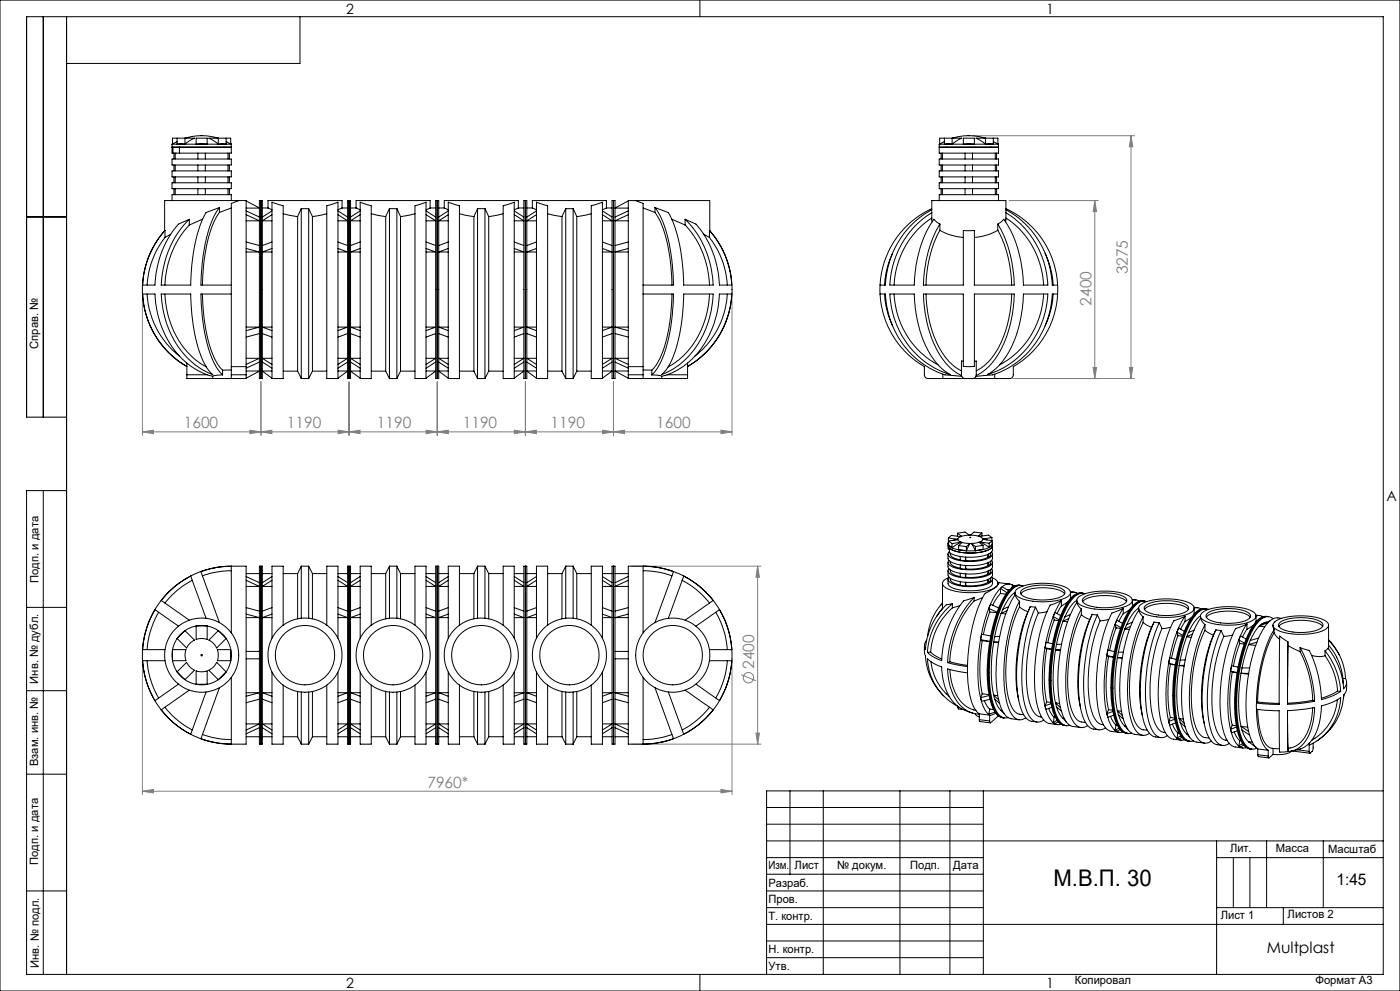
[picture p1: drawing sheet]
<svg xmlns="http://www.w3.org/2000/svg" width="420mm" height="297mm" viewBox="0 0 420 297" stroke-linecap="round" stroke-linejoin="round" font-family="sans-serif">
<defs><g id="words">
<text font-size="6.9" x="316" y="265.6">М.В.П. 30</text>
<text font-size="4.8" x="400.9" y="265.3">1:45</text>
<g font-size="4.7" fill="#808080">
<text x="338.3" y="82.2" transform="rotate(-90 338.3 82.2)">3275</text>
<text x="327.5" y="91.6" transform="rotate(-90 327.5 91.6)">2400</text>
<text x="55.1" y="128.4">1600</text>
<text x="86.1" y="128.4">1190</text>
<text x="113" y="128.4">1190</text>
<text x="138.8" y="128.4">1190</text>
<text x="165.2" y="128.4">1190</text>
<text x="196.9" y="128.4">1600</text>
<text x="226.3" y="200.5" transform="rotate(-90 226.3 200.5)">2400</text>
<text x="128.2" y="236.1">7960*</text>
</g>
<text font-size="4.7" x="380" y="285.6">Multplast</text>
<g font-size="4.2">
<text x="103.8" y="4.2">2</text>
<text x="313.8" y="4.2">1</text>
<text x="415.9" y="150.2">A</text>
<text x="103.8" y="296.2">2</text>
<text x="313.8" y="296.2">1</text>
</g>
<g font-size="3.4">
<text x="11.5" y="104.5" transform="rotate(-90 11.5 104.5)">Справ. №</text>
<text x="11.6" y="174.7" transform="rotate(-90 11.6 174.7)">Подп. и дата</text>
<text x="11.4" y="204.9" transform="rotate(-90 11.4 204.9)">Инв. № дубл.</text>
<text x="11.4" y="229.6" transform="rotate(-90 11.4 229.6)">Взам. инв. №</text>
<text x="369" y="255.5">Лит.</text>
<text x="382.8" y="255.5">Масса</text>
<text x="398.4" y="255.6">Масштаб</text>
<text x="11.4" y="259.2" transform="rotate(-90 11.4 259.2)">Подп. и дата</text>
<text x="230.5" y="260.5">Изм.</text>
<text x="238.4" y="260.4">Лист</text>
<text x="251.1" y="260.4">№ докум.</text>
<text x="273" y="260.4">Подп.</text>
<text x="286" y="260.4">Дата</text>
<text x="230.5" y="265.7">Разраб.</text>
<text x="230.5" y="275.7">Т. контр.</text>
<text x="230.6" y="270.7">Пров.</text>
<text x="366.2" y="275.3">Лист 1</text>
<text x="386.3" y="275.2">Листов 2</text>
<text x="230.6" y="285.7">Н. контр.</text>
<text x="11.6" y="290" transform="rotate(-90 11.6 290)">Инв. № подл.</text>
<text x="230.6" y="290.7">Утв.</text>
<text x="322.5" y="295">Копировал</text>
<text x="394.6" y="295">Формат А3</text>
</g>
</g></defs>
<g fill="none" stroke="#808080" stroke-width=".3">
<path d="M291.9 40.7h48.4M339.3 40.7l.5 3.3h-1zM339.3 40.7v72.7M302.8 60.1h26.7M328.4 60.1l.6 3.3h-1.1zM328.4 60.1v53.3M42.7 87.8v42.7M219.6 87.8v42.7M78.3 114.4v16.1M104.7 114.4v16.1M131.2 114.4v16.1M157.6 114.4v16.1"/>
<path d="M184 114.4v16.1M303.9 113.4h36.4M327.9 110.1h1.1l-.6 3.3zM338.8 110.1h1l-.5 3.3zM42.7 129.4l3.3-.5v1.1zM42.7 129.4h176.9M75 128.9l3.3 .5-3.3 .6zM78.3 129.4l3.3-.5v1.1zM101.4 128.9l3.3 .5-3.3 .6zM104.7 129.4l3.3-.5v1.1zM127.8 128.9l3.4 .5-3.4 .6zM131.2 129.4l3.3-.5v1.1z"/>
<path d="M154.3 128.9l3.3 .5-3.3 .6zM157.6 129.4l3.3-.5v1.1zM180.8 128.9l3.2 .5-3.2 .6zM184 129.4l3.4-.5v1.1zM216.3 128.9l3.3 .5-3.3 .6zM189.5 169.7h38.8M227.3 169.7l.5 3.3h-1zM227.3 169.7v53.3M42.7 197.3v40.8M219.6 197.3v40.8M222.3 202.2l4.5 1.8M226.8 219.7h1l-.5 3.3z"/>
<path d="M42.7 237.1l3.3-.5v1zM42.7 237.1h176.9M189.5 223h38.8M216.3 236.6l3.3 .5-3.3 .5z"/>
<circle cx="224.5" cy="203.1" r="1.55"/>
</g>
<g fill="none" stroke="#000" stroke-width=".3">
<path d="M0 0h420v297h-420zM13 5v120M20 5v287M90 5v14h-70M210 0v5M8 65h12M20 125h-12v-120h407v287h-407v-145h12M13 147v145M8 182h12M8 207h12M8 232h12M237 237v25"/>
<path d="M247 237v55M270 237v55M285 237v55M295 237v55M415 237h-185v55M230 257h65M230 242h65M230 247h65M230 252h185M365 252v40M365 257h50M370 257v15"/>
<path d="M375 257v15M380 252v20M397 252v20M8 267h12M230 262h65M230 267h65M230 272h65M230 277h185M365 272h50M385 272v5M210 292v5M230 282h65"/>
<path d="M230 287h65"/>
</g>
<g fill="#808080">
<path d="M75 128.9l3.3 .5-3.3 .6zM42.7 129.4l3.3-.5v1.1z"/>
<path d="M78.3 129.4l3.3-.5v1.1zM101.4 128.9l3.3 .5-3.3 .6zM104.7 129.4l3.3-.5v1.1zM127.8 128.9l3.4 .5-3.4 .6zM131.2 129.4l3.3-.5v1.1zM154.3 128.9l3.3 .5-3.3 .6zM157.6 129.4l3.3-.5v1.1zM180.8 128.9l3.2 .5-3.2 .6zM184 129.4l3.4-.5v1.1zM216.3 128.9l3.3 .5-3.3 .6zM42.7 237.1l3.3-.5v1zM216.3 236.6l3.3 .5-3.3 .5z"/>
<path d="M327.9 110.1h1.1l-.6 3.3zM328.4 60.1l.6 3.3h-1.1zM338.8 110.1h1l-.5 3.3zM339.3 40.7l.5 3.3h-1zM226.8 219.7h1l-.5 3.3zM227.3 169.7l.5 3.3h-1z"/>
</g>
<g fill="none" stroke="#000" stroke-width=".3">
<path d="M51.6 47.7h17.8v1.8h-17.8zM51.6 54.8h17.8v1.7h-17.8zM51.6 51.2h17.8v1.8h-17.8zM51.6 43.2v2.7h.3M51.6 43.2h.2M51.8 43.1l-.2 .1M51.8 43.2h1.3M51.8 43.2v-1.8h6.5l-2.8 1.8M51.9 44.1h-.3h17.8h-15.6M51.9 45.9h1.9M51.9 44.1v1.8M51.9 44.1h1.9"/>
<path d="M52.2 45.9v1.8M52.2 49.5v1.7M52.2 53v1.8M52.2 56.5v1.8M52.6 45.9v1.8M52.6 49.5v1.7M52.6 53v1.8M52.6 56.5v1.8M53.1 43.2h2.4M53.1 42.4l-1.3 .8M53.1 41.4v1.8M53.8 44.1v1.8"/>
<path d="M55.5 43.2v-1.8l1.8-.4 2.6-.3h2.3l3.3 .7v1.8M55.5 43.2h3.3M58.8 43.2h3.4M58.8 43.2v-1.8h3.4v1.8M59.4 45.9v1.8M59.4 49.5v1.7M59.4 53v1.8M59.4 56.5v1.8M61.6 45.9v1.8M61.6 49.5v1.7M61.6 53v1.8M61.6 56.5v1.8"/>
<path d="M62.2 43.2h3.3M65.5 43.2h2.3M65.5 43.2l-2.8-1.8h6.5v1.8M67.2 44.1h.1M67.8 43.2h1.4M67.8 42.4l1.4 .8M67.8 41.4v1.8M68.4 45.9v1.8M68.4 49.5v1.7M68.4 53v1.8M68.4 56.5v1.8M68.8 45.9v1.8"/>
<path d="M68.8 49.5v1.7M68.8 53v1.8M68.8 56.5v1.8M69.2 43.1l.2 .1M69.2 43.2h.2M69.4 43.2v2.7h-15.6M281.8 47.7h17.7v1.8h-17.7zM281.8 51.2h17.7v1.8h-17.7zM281.8 54.8h17.7v1.7h-17.7zM281.8 43.2v2.7h17.7v-2.7M281.8 44.1h17.7zM281.8 43.2h.1"/>
<path d="M281.9 43.1l-.1 .1M281.9 43.2h1.4M281.9 43.2v-1.8h6.6l-2.9 1.8M282.3 45.9v1.8M282.3 49.5v1.7M282.3 53v1.8M282.3 56.5v1.8M282.7 45.9v1.8M282.7 49.5v1.7M282.7 53v1.8M282.7 56.5v1.8M283.3 43.2h2.3"/>
<path d="M283.3 42.4l-1.4 .8M283.3 41.4v1.8M284 44.1h.1M285.6 43.2v-1.8l4.5-.7h2.2l3.4 .7v1.8M285.6 43.2h3.4M289 43.2h3.3M289 43.2v-1.8h3.3v1.8M289.5 45.9v1.8M289.5 49.5v1.7M289.5 53v1.8M289.5 56.5v1.8M291.7 45.9v1.8"/>
<path d="M291.7 49.5v1.7M291.7 53v1.8M291.7 56.5v1.8M292.3 43.2h3.4M295.7 43.2h2.3M295.7 43.2l-2.9-1.8h6.6v1.8M297.3 44.1h.1M298 43.2h1.4M298 42.4l1.4 .8M298 41.4v1.8M298.6 45.9v1.8M298.6 49.5v1.7"/>
<path d="M298.6 53v1.8M298.6 56.5v1.8M299 45.9v1.8M299 49.5v1.7M299 53v1.8M299 56.5v1.8M299.4 43.1l.1 .1M299.4 43.2h.1M49.4 69.1a26.7 26.7 0 0 0 6.7 40.8M49.5 69.1h-.1M49.5 71.2a25.5 25.5 0 0 0-5.4 14.2M49.5 69.1v2.1"/>
<path d="M51.2 70.2l-1.7 1M51.6 60.1v-1.8h17.8v1.8M56.8 65.7l-1.6 .7a5.7 5.7 0 0 0-3.5 3.1l-.7 1.1a29.9 29.9 0 0 0-4.5 14.8h-3.6a20.7 20.7 0 0 1 1.6-8.1 26.6 26.6 0 0 1 5-8.2M56.8 67.4a27.8 27.8 0 0 0-7.3 18M56.8 65.7v1.7M60.8 65.7l-4 1.7M65.8 62.2l-2.4 .9a2.74 2.74 0 0 0-2.4 2.1l-1.3 3.3-1.3 5.1-.8 5.5-.4 6.3h-8.8l.5-4.5a27.8 27.8 0 0 1 7.9-15.2M65.8 62.2l-1 1.4-1.1 2.4-1.8 5.3-1.2 7.4-.4 6.7h9.1M65.8 63.7l-.9 1.4-1.3 2.7-1.5 5.4-1 5.7-.4 6.5M65.8 62.2v1.5M69.4 62.3l-3.6 1.4M71.6 60.1l-1.3 .5a.85 .85 0 0 0-.9 .9v23.9"/>
<path d="M71.6 60.1h2.2v49.8M71.6 60.1h-22.2v9M73.8 74.5l4 1h-4M73.8 72.5l4 1.1M73.8 64.3l4 1.9h-4M73.8 63.2l4 1.8M73.8 62.4h4M73.8 60.2l4 2.1M77.8 60.1h.9v53.3h-.9zM78.3 60.1v53.3zM78.7 62.3h1.7M80.4 62.3l1.2 .6"/>
<path d="M80.4 62.3v-2.2h22.2v2.2M81.6 60.6l3.3 1.1v51.7h-3.3zM81.6 74.5l-2.9 1h2.9M81.6 64.3l-2.9 1.9h2.9M81.6 72.5l-2.9 1.1M81.6 63.2l-2.9 1.8M84.9 64l4.4 .9M89.3 64.9v46.3M90.4 62.5h2.2M90.4 62.5v50.9M90.4 62.5l-1.1 2.4M92.6 62.5v50.9"/>
<path d="M92.6 62.5l1.1 2.4M93.7 64.9v46.3M98 61.7l3.4-1.1v52.8h-3.4zM98 64l-4.3 .9M101.4 74.5l2.9 1h-2.9M101.4 64.3l2.9 1.9h-2.9M101.4 72.5l2.9 1.1M101.4 63.2l2.9 1.8M102.6 62.3l-1.2 .6M102.6 62.3h1.7M104.3 60.1h.9v53.3h-.9zM104.7 60.1v53.3"/>
<path d="M105.2 62.3h1.6M106.8 62.3l1.3 .6M106.8 62.3v-2.2h22.2v2.2M108.1 60.6l3.3 1.1v51.7h-3.3zM108.1 74.5l-2.9 1h2.9M108.1 64.3l-2.9 1.9h2.9M108.1 72.5l-2.9 1.1M108.1 63.2l-2.9 1.8M111.4 64l4.3 .9M115.7 64.9v46.3M116.8 62.5l-1.1 2.4M116.8 62.5v50.9"/>
<path d="M116.8 62.5h2.3M119.1 62.5v50.9M119.1 62.5l1.1 2.4M120.2 64.9v46.3M124.5 61.7l3.3-1.1v52.8h-3.3zM124.5 64l-4.3 .9M127.8 74.5l2.9 1h-2.9M127.8 64.3l2.9 1.9h-2.9M127.8 72.5l2.9 1.1M127.8 63.2l2.9 1.8M129 62.3l-1.2 .6M129 62.3h1.7"/>
<path d="M130.7 60.1h.9v53.3h-.9zM131.2 60.1v53.3M131.6 62.3h1.7M133.3 62.3l1.2 .6M133.3 62.3v-2.2h22.2v2.2M134.5 60.6l3.3 1.1v51.7h-3.3zM134.5 74.5l-2.9 1h2.9M134.5 64.3l-2.9 1.9h2.9M134.5 72.5l-2.9 1.1M134.5 63.2l-2.9 1.8M137.8 64l4.4 .9M142.2 64.9v46.3"/>
<path d="M143.3 62.5l-1.1 2.4M143.3 62.5v50.9M143.3 62.5h2.2M145.5 62.5v50.9M145.5 62.5l1.1 2.4M146.6 64.9v46.3M151 61.7l3.3-1.1v52.8h-3.3zM151 64l-4.4 .9M154.3 74.5l2.9 1h-2.9M154.3 64.3l2.9 1.9h-2.9M154.3 72.5l2.9 1.1M154.3 63.2l2.9 1.8"/>
<path d="M155.5 62.3l-1.2 .6M155.5 62.3h1.7M157.2 60.1h.8v53.3h-.8zM157.6 60.1v53.3M158 62.3h1.7M159.7 62.3l1.2 .6M159.7 62.3v-2.2h22.2v2.2M160.9 60.6l3.4 1.1v51.7h-3.4zM160.9 74.5l-2.9 1h2.9M160.9 64.3l-2.9 1.9h2.9M160.9 72.5l-2.9 1.1M160.9 63.2l-2.9 1.8"/>
<path d="M164.3 64l4.3 .9M168.6 64.9v46.3M169.7 62.5l-1.1 2.4M169.7 62.5v50.9M169.7 62.5h2.2M171.9 62.5v50.9M171.9 62.5l1.1 2.4M173 64.9v46.3M177.4 61.7l3.3-1.1v52.8h-3.3zM177.4 64l-4.4 .9M180.7 74.5l2.9 1h-2.9M180.7 64.3l2.9 1.9h-2.9"/>
<path d="M180.7 72.5l2.9 1.1M180.7 63.2l2.9 1.8M181.9 62.3l-1.2 .6M181.9 62.3h1.7M183.6 60.1h.9v53.3h-.9zM184 60.1v53.3zM184.5 62.4h4M188.5 74.5l-4 1h4M188.5 64.3l-4 1.9h4M188.5 72.5l-4 1.1M188.5 63.2l-4 1.8M188.5 60.2l-4 2.1"/>
<path d="M190.7 60.1l1.2 .5a.86 .86 0 0 1 1 .9v23.9M190.7 60.1h-2.2v49.8M190.7 60.1h22.2v9M192.9 62.3l3.6 1.4M196.5 62.2l1 1.4 1.1 2.4 1.8 5.3 1.1 6.5 .5 7.6h-9.1M196.5 62.2l2.4 .9a2.74 2.74 0 0 1 2.4 2.1l1.3 3.3 1.3 5.1 .9 5.9 .3 5.9h8.9l-.4-3.6a28.3 28.3 0 0 0-8.1-16.1M196.5 63.7l.9 1.4 1.3 2.7 1.6 5.4 .9 6.1 .4 6.1M196.5 62.2v1.5M201.5 65.7l4 1.7M205.5 65.7l1.6 .7a5.7 5.7 0 0 1 3.5 3.1l.3 .3a30.2 30.2 0 0 1 4.9 15.6h3.6a18.9 18.9 0 0 0-1.3-7.2 27.3 27.3 0 0 0-5.3-9.1M205.5 67.4a27.8 27.8 0 0 1 7.4 18M205.5 65.7v1.7"/>
<path d="M211.1 70.2l1.7 1M212.8 69.1h.1M212.8 71.2a25.5 25.5 0 0 1 5.4 14.2M212.8 69.1v2.1M212.9 69.1a26.7 26.7 0 0 1-6.6 40.8M267.8 75.9l-.1 .1a26.4 26.4 0 0 0-2.3 9.4M279.5 62.9a26.9 26.9 0 0 0-13.9 22.5h-1.6M279.5 63.7a26.8 26.8 0 0 0-12.6 21.7h7.4l.3-4.1 .5-3.5 2-6.5 1.3-2.8 1.8-2.8 1.8 1.5M279.5 65.3a25.4 25.4 0 0 0-11.3 20.1M279.5 62.5a26.6 26.6 0 0 0-15.5 22.9M279.6 66.5l-.1-6.4h22.3l-.1 6.4M281.8 60.1v-1.8h17.7v1.8"/>
<path d="M282 67.2l-1.8 3.4-1.6 4.2-1.3 6.5-.3 4.1h12v-16.3h3.3v16.3h12l-.4-4.5-1.2-6.1-1.6-4.2-1.8-3.4M282 69l-1.8 3.8-1.1 3.5-.8 3.8-.5 5.3M282 69a15.9 15.9 0 0 0 7 2.2M282 67.2v1.8M299.3 69a15.9 15.9 0 0 1-7 2.2M299.3 69l1.8 3.8 1.1 3.5 1 5.2 .3 3.9M299.3 67.2v1.8M301.8 63.7a26.8 26.8 0 0 1 12.6 21.7h-7.4l-.3-4.1-.6-3.9-.8-2.9-1.4-3.9-2.8-4.9-1.8 1.5M301.8 62.9a26.9 26.9 0 0 1 13.9 22.5h1.6M301.8 65.3a25.4 25.4 0 0 1 11.3 20.1M301.8 62.5a26.6 26.6 0 0 1 15.5 22.9M313.5 75.9a24.7 24.7 0 0 1 2.4 9.5"/>
<path d="M44.1 88.1a25.3 25.3 0 0 0 9.7 18.6M48.4 88.1h8.8l.7 8.9 1.4 6.6 1.9 5.2 1.3 2 1.3 1.5a25.2 25.2 0 0 1-15-20.5zM49.5 88.1l.3 3.1a25 25 0 0 0 12.1 18.8M60.7 88.1l.4 6.6 1.4 7.4 1.7 5 1.3 2.4 1.3 1.4M69.4 88.1v21.8M69.4 85.4v2.7M69.4 88.1h-9.1l.6 8.5 1.4 7 .8 2.7 1.3 2.8 1.4 2.2 1 1.1M73.8 98h4l-4 1.1M77.8 100l-4 1M78.7 100l2.9 1M81.6 98h-2.9l2.9 1.1M101.4 98h2.9l-2.9 1.1"/>
<path d="M104.3 100l-2.9 1M105.2 100l2.9 1M108.1 98h-2.9l2.9 1.1M127.8 98h2.9l-2.9 1.1M130.7 100l-2.9 1M131.6 100l2.9 1M134.5 98h-2.9l2.9 1.1M154.3 98h2.9l-2.9 1.1M157.2 100l-2.9 1M158 100l2.9 1M160.9 98h-2.9l2.9 1.1M180.7 98h2.9l-2.9 1.1"/>
<path d="M183.6 100l-2.9 1M184.5 100l4 1M188.5 98h-4l4 1.1M192.9 85.4v2.7M192.9 88.1v21.8M192.9 88.1h9.1l-.6 8.5-1.4 7-.8 2.7-1.3 2.8-1.3 2.2-1.1 1.1M201.6 88.1l-.4 6.6-1.4 7.4-1.7 5-1.3 2.4-1.3 1.4M205.1 88.1h8.9l-.4 3.7a25.4 25.4 0 0 1-14.7 20.3l-.4 .2 1.6-1.8 1.4-2.4 1.6-4.5 1.3-6.6zM212.9 88.1l-.4 3.1a25 25 0 0 1-12.1 18.8M218.2 88.1a25.3 25.3 0 0 1-9.7 18.6M264 88.1h1.6a26.1 26.1 0 0 0 18.3 24.3l4.6 .4M264 85.4v2.7"/>
<path d="M264 88.1a26.7 26.7 0 0 0 13.3 21.8v2.4a1.09 1.09 0 0 0 1.1 1.1h4.5M265.4 88.1a25.9 25.9 0 0 0 2.4 9.5M266.9 88.1h7.4l.5 5.9 1.2 5.1 1.9 5 1.5 2.6 1.4 2a14.9 14.9 0 0 0 4.3 3.6 26.3 26.3 0 0 1-18.2-24.2zM268.2 88.1a25.3 25.3 0 0 0 13.2 21.2M277.8 88.1l.4 4.9 1.4 6.1 2.1 5 2.6 3.7a12.7 12.7 0 0 0 4.1 3.3M303.5 88.1l-.4 4.9-1.4 6.1-2.1 5-2.6 3.7a12.7 12.7 0 0 1-4.1 3.3M307 88.1h7.4a26.3 26.3 0 0 1-18.2 24.2l.5-.3a22.8 22.8 0 0 0 8.9-14.1l1.1-5.7zM313.1 88.1a25.3 25.3 0 0 1-13.2 21.2M315.9 88.1a25 25 0 0 1-2.4 9.5M317.3 85.4v2.7M317.3 88.1h-1.6a26.1 26.1 0 0 1-18.3 24.3l-4.6 .4M317.3 88.1a26.7 26.7 0 0 1-13.3 21.8v2.4a1.09 1.09 0 0 1-1.1 1.1h-4.5"/>
<path d="M56.1 109.8a26.7 26.7 0 0 1-13.3-21.7h3.7l.6 5a25 25 0 0 0 15 19.2l1.7 .5M56.1 112.3v1.1h7.7M56.1 112.3h6.1M56.1 108.8v3.5M63.8 113.4h5.6M63.8 112.8v.6M66.8 112.4l-2.3 .1-.7 .3M66.8 110.9v1.5M69.4 110.9h-2.6M69.4 112.3v1.1M69.4 109.9v2.4M69.4 109.9h4.4"/>
<path d="M69.4 112.3h4.4M73.8 112.3v1.1h-4.4M73.8 111.2h4l-4 2.1M73.8 107.4h4l-4 1.8M73.8 109.9v2.4M77.8 108.5l-4 1.8M78.7 108.5l2.9 1.8M81.6 111.2h-2.9l2.9 2.1M81.6 107.4h-2.9l2.9 1.8M84.9 111.2h4.4M89.3 111.2l1.1 2.2M90.4 113.4h2.2"/>
<path d="M93.7 111.2l-1.1 2.2M93.7 111.2h4.3M101.4 111.2h2.9l-2.9 2.1M101.4 107.4h2.9l-2.9 1.8M104.3 108.5l-2.9 1.8M105.2 108.5l2.9 1.8M108.1 111.2h-2.9l2.9 2.1M108.1 107.4h-2.9l2.9 1.8M111.4 111.2h4.3M115.7 111.2l1.1 2.2M116.8 113.4h2.3M120.2 111.2h4.3"/>
<path d="M120.2 111.2l-1.1 2.2M127.8 111.2h2.9l-2.9 2.1M127.8 107.4h2.9l-2.9 1.8M130.7 108.5l-2.9 1.8M131.6 108.5l2.9 1.8M134.5 111.2h-2.9l2.9 2.1M134.5 107.4h-2.9l2.9 1.8M137.8 111.2h4.4M142.2 111.2l1.1 2.2M143.3 113.4h2.2M146.6 111.2h4.4M146.6 111.2l-1.1 2.2"/>
<path d="M154.3 111.2h2.9l-2.9 2.1M154.3 107.4h2.9l-2.9 1.8M157.2 108.5l-2.9 1.8M158 108.5l2.9 1.8M160.9 111.2h-2.9l2.9 2.1M160.9 107.4h-2.9l2.9 1.8M164.3 111.2h4.3M168.6 111.2l1.1 2.2M169.7 113.4h2.2M173 111.2h4.4M173 111.2l-1.1 2.2M180.7 111.2h2.9l-2.9 2.1"/>
<path d="M180.7 107.4h2.9l-2.9 1.8M183.6 108.5l-2.9 1.8M184.5 108.5l4 1.8M188.5 112.3v1.1h4.4M188.5 111.2h-4l4 2.1M188.5 109.9h4.4M188.5 107.4h-4l4 1.8M188.5 112.3h4.4M188.5 109.9v2.4M192.9 110.9h2.6M192.9 112.3v1.1M192.9 113.4h5.6"/>
<path d="M192.9 109.9v2.4M195.5 112.4l2.4 .1 .6 .3M195.5 110.9v1.5M198.5 112.8v.6M200.1 112.3h6.2M206.3 109.8a26.7 26.7 0 0 0 13.2-21.7h-3.7v.9a26.4 26.4 0 0 1-14.2 22.7l-3.1 1.1M206.3 112.3v1.1h-7.8M206.3 108.8v3.5M282.9 113.4h6.6M282.9 112.1v1.3M288.4 112.5l-2.2-1.3-1.6-1.4-2-2.3-2-3.6-1.4-3.3-1.1-4-.8-4.4-.3-4.1h12v21.7l1.2 .1 2.1-.1v-21.7h12l-.3 4.1-.8 4.4-1.1 4-1.4 3.3-2 3.6-2 2.3-2.3 1.9-1.6 .8M289 108.3l-.6-.1v4.1a1.09 1.09 0 0 0 1.1 1.1"/>
<path d="M289.5 113.4h2.2M291.7 113.4h6.7M292.3 108.3l.6-.1v4.1a1.09 1.09 0 0 1-1.2 1.1M298.4 112.1v1.3M287.2 159.8l1.3 .9M287.2 159.8l2.3-.3 1.3 .9M287.2 159.8v.9M294.6 159.7l-2.4-.2-1.1 .9M294.6 159.7l-1.1 1M294.6 159.7v1M57.7 173.9a25 25 0 0 0-8.2 6.8M69.4 169.7a26.7 26.7 0 0 0-26.7 26.7 26.7 26.7 0 0 0 26.7 26.6"/>
<path d="M69.4 169.7v20M69.4 169.7h4.4v53.3h-4.4M69.4 169.7a25.2 25.2 0 0 0-9.1 1.7l5.5 15.2M69.4 171.1a26 26 0 0 0-8.7 1.5M69.4 169.7h.1M73.8 171.9h4M73.8 173.9l4 1.9h-4M73.8 172.8l4 1.8M77.8 169.7h.9v53.3h-.9zM78.3 169.7v53.3zM78.7 171.9h2.9M81.6 173.9l-2.9 1.9h2.9"/>
<path d="M81.6 172.8l-2.9 1.8M84.9 171.9h4.4M89.3 171.9v13.6M90.4 169.7v15.6M90.4 169.7h2.2M90.4 169.7l-1.1 2.2M92.6 169.7v15.6M92.6 169.7l1.1 2.2M93.7 171.9v13.6M93.7 171.9h4.3M101.4 171.9h2.9M101.4 173.9l2.9 1.9h-2.9"/>
<path d="M101.4 172.8l2.9 1.8M104.3 169.7h.9v53.3h-.9zM104.7 169.7v53.3M105.2 171.9h2.9M108.1 173.9l-2.9 1.9h2.9M108.1 172.8l-2.9 1.8M111.4 171.9h4.3M115.7 171.9v13.6M116.8 169.7v15.6M116.8 169.7h2.3M116.8 169.7l-1.1 2.2M119.1 169.7v15.6"/>
<path d="M119.1 169.7l1.1 2.2M120.2 171.9v13.6M120.2 171.9h4.3M127.8 171.9h2.9M127.8 173.9l2.9 1.9h-2.9M127.8 172.8l2.9 1.8M130.7 169.7h.9v53.3h-.9zM131.2 169.7v53.3M131.6 171.9h2.9M134.5 173.9l-2.9 1.9h2.9M134.5 172.8l-2.9 1.8M137.8 171.9h4.4"/>
<path d="M142.2 171.9v13.6M143.3 169.7v15.6M143.3 169.7h2.2M143.3 169.7l-1.1 2.2M145.5 169.7v15.6M145.5 169.7l1.1 2.2M146.6 171.9v13.6M146.6 171.9h4.4M154.3 171.9h2.9M154.3 173.9l2.9 1.9h-2.9M154.3 172.8l2.9 1.8M157.2 169.7h.8v53.3h-.8z"/>
<path d="M157.6 169.7v53.3M158 171.9h2.9M160.9 173.9l-2.9 1.9h2.9M160.9 172.8l-2.9 1.8M164.3 171.9h4.3M168.6 171.9v13.6M169.7 169.7v15.6M169.7 169.7h2.2M169.7 169.7l-1.1 2.2M171.9 169.7v15.6M171.9 169.7l1.1 2.2M173 171.9v13.6"/>
<path d="M173 171.9h4.4M180.7 171.9h2.9M180.7 173.9l2.9 1.9h-2.9M180.7 172.8l2.9 1.8M183.6 169.7h.9v53.3h-.9zM184 169.7v53.3zM184.5 171.9h4M188.5 173.9l-4 1.9h4M188.5 172.8l-4 1.8M192.9 169.7a26.7 26.7 0 0 1 26.7 26.7 26.7 26.7 0 0 1-26.7 26.6M192.9 169.7v20M192.9 169.7h-4.4v53.3h4.4"/>
<path d="M192.9 169.7a25.2 25.2 0 0 1 9.1 1.7l-5.5 15.2M192.9 171.1a26 26 0 0 1 8.7 1.5M192.9 169.7h.1M204.6 173.9a25 25 0 0 1 8.3 6.8M282.8 174.8v7.7M284.4 173.6v1.4l.7 .9 1.9 .7 3.1 .5 3.3-.2 3-.7 1.2-.9 .1-1.7M284.4 162.9l.2 1.1 1 .8 2.8 .8 1.9 .1h2.7l2.7-.6 1.7-.9 .3-.7-.5 .9-.9 .5-1.9 .6-2.1 .2-4-.1-2-.5-1.5-.8M284.4 166v1.6l.8 .8 2.1 .8 3.7 .3 2.9-.2 2.6-.7 1.2-1v-1.6M284.4 168.6v1.5l.9 .9 2 .7 3.1 .3 3.3-.1 2.8-.8 1.2-1v-1.5M284.4 171.1v1.5l.7 .8 1.9 .7 3.3 .5 3.2-.2 2.9-.7 1.2-.9 .1-1.7M284.4 163.8v.7l.4 .1M284.5 161.3l.9-.8 2.8 .3-.5 .3-.4 .5"/>
<path d="M284.5 161.3l.1 2.1M284.5 161.3l2.8 .3M284.6 173.1l-1.7 1.1-.1 .8 .2 .5 1.5 1.1 2.3 .6 3.3 .4 3.7-.1 3.3-.7 1.8-1M284.6 162.5l-.2 .3 .2 .6M284.6 163.4l1 .8M284.7 167.9l-.3 .9 .5 .6 .7 .5 2.8 .7 1.9 .2 3.2-.2 2.9-.7 1.2-.9 .1-.6-.2-.5M284.7 170.5l-.3 .8 .8 .9 2.3 .8 2.6 .3 3.3-.1 2.4-.6 1.2-.5 .6-.5 .1-.6-.2-.5M284.7 173l-.3 .5 .1 .4 1.2 1 2.3 .7 2.7 .2 3.2-.2 2.3-.6 1.4-.9 .1-.6-.2-.5M284.8 164.3h.1M284.8 165.3l-.4 .5v.5l.9 .9 2 .7 3.1 .4 3.3-.2 2.3-.5 1.6-1.1 .1-.6-.2-.5M285.1 165.8l.1 .6 .5 .6 2.4 .8M285.1 168.3l.1 .6 .5 .6 2.4 .8"/>
<path d="M285.1 170.8v.5l.5 .6 2.5 .9M285.1 173.3l.1 .6 .4 .5 2.5 .9M285.6 164.2l2 .6M285.6 162.9v1.3M287.3 161.6l-1.4 .4M287.6 164.8l2.3 .3M287.6 163.5v1.3M287.6 163.5l2.3 .3M288.1 166.8v1.1l1.5 .2M288.1 169.3v1.1l1.5 .2M288.1 171.8v1.1l1.5 .2M288.1 174.3v1.1l1.5 .2"/>
<path d="M288.4 162.5l-2.8 1.7M288.4 162.5l-1.1-.8-2.7 .4 1 .8M288.4 162.5l-2.8 .4M288.5 160.7l-.6 .1M289.6 167v1.1M289.6 169.5v1.1M289.6 172v1.1M289.6 174.5v1.1M289.7 168l-.1 .1M289.7 167v1M289.7 169.5v1M289.7 172v1"/>
<path d="M289.7 174.5v1M289.7 170.5l-.1 .1M289.7 173l-.1 .1M289.7 175.5l-.1 .1M289.9 165.1h2.7M289.9 163.8v1.3M290.8 160.4h.4M290.8 160.4l-2.3 .3M290.9 161.1h.4zM291 162.9l-1.1 2.2M291 162.9l-2.4-.3-1 .9M291 162.9l-1.1 .9"/>
<path d="M291.1 160.4l2.4 .3M291.4 162.9l2.3-.4 1.2 .9M291.4 162.9l1.2 2.2M291.4 162.9l1.2 .9M292.2 179.1l-1 .3a4.5 4.5 0 0 0-3.8 2.9l-2.2 4.1-1.5 4.2-.9 4.1-.3 3.3-2.8-1.3-1.5-1.2M292.2 179.1l-1.6 1.8-1.6 2.3-2.6 5.1-1.5 5.3-.6 5M292.2 179.1v1M292.6 163.8v1.3M293.5 160.7h.5M293.9 162.5l2.9 1.5M293.9 162.5l2.9 .3M294.8 179.1l-2.6 1"/>
<path d="M294.8 161.5l1.4 .3M294.9 164.7l-2.3 .4M294.9 163.4l-2.3 .4M294.9 163.4v1.3M296.3 167l-1.4 .6-1.6 .3-3.6 .1M296.3 169.5l-1.2 .6-2 .4h-3.4M296.3 172l-2.7 .9-3.9 .1M296.3 174.6l-2.9 .8-3.7 .1M296.3 167h.3M296.3 166.2v.8M296.3 168.7v.8M296.3 171.2v.8"/>
<path d="M296.3 173.7v.9M296.3 169.5h.3M296.3 172l.3 .1M296.3 174.6h.3M296.6 166v1M296.6 168.5v1M296.6 171.1v1M296.6 173.6v1M296.8 164l-1.9 .7M296.8 162.8v1.2M297.2 165.7v.8l-.6 .5M297.2 168.2v.8l-.6 .5"/>
<path d="M297.2 170.7v.9l-.6 .5M297.2 173.2v.9l-.6 .5M297.6 161.1l-1.1-.7-2.7 .4 1 .7M297.6 161.1l-2.8 .4M297.6 161.1v.9M297.6 173.1l1.1 .6 .7 .8-.1 .8-.4 .5M297.6 162l-2.8-.4-.2 .5-.7 .4M297.6 162.5v.8M297.6 163.3l-.8 .7M297.6 162l-.8 .8M297.6 162v1.3M297.7 162.9v2l-.3 .7-1.9 .9-2.2 .4-3.7 .1-3.1-.6-1.7-.8v-1.3"/>
<path d="M298.9 175.8l-1.9 1.3a4.1 4.1 0 0 0-2.7 3l-1.6 4.3-1.3 4.9-.7 4.1-.4 6.4M299.4 174.6l3.5 .4M299.4 174.8l-.1 .6-.4 .4M300.1 177.9l-1 1.2-1.3 2.3M300.1 176.4l.6-.5 1.9 1.2M300.1 176.4v1.5M300.1 177.9l1.7 .2M300.1 176.4l2 1.3M302 176.7h.9M303.7 175.4l.5 .3M303.7 175.4l-.1 .7M304.2 175.7h.1"/>
<path d="M304.3 175.7a2.82 2.82 0 0 0-4.2 .7 29.6 29.6 0 0 0-5.8 14.4l-.9 7.8v4.9l.4 3.5a10.9 10.9 0 0 0 3.1 7.3M304.5 177.5l-2 2.1-1.6 3M304.5 177.6v.7M304.7 176.9l1.3-.9 2.1-.7 2.8-.4 3.3-.1 2.9 .4 2.3 .7 1.3 .8 .5 1-.3 .6-.6 .6-2.3 .9-2.5 .4-4.1 .1-3.6-.5-2-.7-.8-.5-.5-.7zM306 175.4a5.1 5.1 0 0 0-4.3 3.3l-1.4 2.6-1.1 2.8-1.3 4.6-.6 3.1-.5 4.1-.3 4.6 .3 6.5a11.5 11.5 0 0 0 3.2 7.7l1.1 .4M306 175.4a4.7 4.7 0 0 0-4.4 3l-2.2 4.4-1.3 4-1 4.4-.7 4.7-.2 3.6v3.9l.3 3.6a11.5 11.5 0 0 0 3.2 7.7l1.4 .4M306 175.4l.4 .1M306.2 178l1-.8 1.3-.5 4-.6 4.4 .5 1.5 .5 1 .9M306.5 176.9l1.4-.8 2.3-.6 4-.1 2.7 .4 1.5 .6 1 .7 .1 .7-.9 .9-1.6 .6-2.9 .5h-2.7l-2.5-.4-1.8-.7-.9-.8v-.5zM306.9 175.6a3.8 3.8 0 0 0-4.1 2.1l-1.3 1.9-1.5 3.3-1 3-1.2 4.9-.9 7.7-.1 4 .4 5a11.4 11.4 0 0 0 3.1 7.3l1 .4 1.1-.2M318.4 180l-2.1 .9a1.94 1.94 0 0 0-1.8 1.5l-2.1 5.8-1.4 6.5-.5 4.6-.2 3.6 .4 6a11.3 11.3 0 0 0 3.1 7.5l.8 .4 2.7 .4M318.4 180l-1.4 2.4-1.2 2.6-1.2 4-.9 4-.8 5.2-.2 4 .1 4.4 .3 3.1a10.5 10.5 0 0 0 3.2 7.1l1 .4 1-.1"/>
<path d="M318.4 180v1.6M321.1 177.3l1.2 .2M321.3 179.2h-.1M323 179.9l-.8 .6-1.2 1.6-1.6 2.8M323 179.9v.8M323 177.8l.1 .1M323 177.8v.1M323.3 177.8l-1-.3-1.1 .1v1.7M323.4 179.2l1-.8 2.4-.8 3.3-.4h2.4l2.7 .2 2.4 .7 1.5 .8 .6 1-.5 1-2.1 1.1-2.4 .5-4.1 .2-3.6-.4-2.5-.8-.9-.6-.5-.7zM324.6 177.8a5.3 5.3 0 0 0-4.3 3.2l-1.2 2.3-1.3 3.1-1 3.2-1.1 5.5-.7 7.7 .4 7a11.4 11.4 0 0 0 3.2 7.3l1 .3M324.9 177.8l-.6-.1a5.8 5.8 0 0 0-4.7 3.9l-1.4 2.8-1.2 3.3-.9 3.8-.8 4.1-.6 7.2 .1 4.3 .4 3a10.1 10.1 0 0 0 3.2 7l1.2 .3M324.9 179.3l1.1-.7 1.8-.6 1.9-.2 2.9-.1 2 .3 2.1 .6 1 .6 .3 .9-.9 1-1.7 .6-2.5 .4h-2.6l-2.9-.4-1.7-.6-.9-.9z"/>
<path d="M325.5 178a3.7 3.7 0 0 0-4.2 2l-1.4 2.3-1.2 2.5-1.3 3.9-1 4.4-.7 4.1-.4 5.2 .1 4.4 .3 3a10.7 10.7 0 0 0 3.2 7.3l1.1 .4 1-.1M339.7 179.7l1.1 .1M44.1 198a26.1 26.1 0 0 0 3.5 11.2M47.6 183.5a25.7 25.7 0 0 0-3.5 11.2M49.5 198h-6.6a18.4 18.4 0 0 0 1 6l.9 2.6 1.7 3.4 7.1-5M51.8 198l.4 1.6 .9 1.8M51.8 194.7h4a5 5 0 0 0 0 3.3h-4M51.8 194.7v3.3M53.1 191.3l-.9 1.8-.4 1.6M53.6 187.7l-7.1-5a25.8 25.8 0 0 0-3.7 12h6.7M55.5 189l2.8 2.8a5.2 5.2 0 0 0-2.3 2.4l-2.9-2.9M55.5 189l-1.1 .9-1.3 1.4"/>
<path d="M55.5 189l-2.4 2.3M58.8 187.6l-2.4 .8-.9 .6M58.8 187.6v4a5 5 0 0 1 3.4 0v-4M58.8 187.6h3.4M61.8 185.3l-4.6-12.7a26.3 26.3 0 0 0-8.8 7.4l8.4 5.9M62.2 187.6l1.6 .5 1.7 .9M65.5 189l-2.8 2.8a5.2 5.2 0 0 1 2.3 2.4l2.8-2.9M65.5 189l1.5 1.2 .8 1.1M65.5 189l2.3 2.3M67.8 191.3l1 1.8 .4 1.6M69.2 194.7h-4a5 5 0 0 1 0 3.3h4M69.2 198l-.4 1.6-1 1.8"/>
<path d="M69.2 194.7l.2 1.4-.2 1.9M69.2 194.7v3.3M73.8 197.4h4M73.8 195.2h4M73.8 184l4 1.1h-4M73.8 182.1l4 1.1M81.6 184l-2.9 1.1h2.9M81.6 182.1l-2.9 1.1M84.9 187.4v-17.7h-3.3v21.6M98 187.4v-17.7h3.4v21.6M101.4 184l2.9 1.1h-2.9M101.4 182.1l2.9 1.1"/>
<path d="M108.1 184l-2.9 1.1h2.9M108.1 182.1l-2.9 1.1M111.4 187.4v-17.7h-3.3v21.6M124.5 187.4v-17.7h3.3v21.6M127.8 184l2.9 1.1h-2.9M127.8 182.1l2.9 1.1M134.5 184l-2.9 1.1h2.9M134.5 182.1l-2.9 1.1M137.8 187.4v-17.7h-3.3v21.6M151 187.4v-17.7h3.3v21.6M154.3 184l2.9 1.1h-2.9M154.3 182.1l2.9 1.1"/>
<path d="M160.9 184l-2.9 1.1h2.9M160.9 182.1l-2.9 1.1M164.3 187.4v-17.7h-3.4v21.6M177.4 187.4v-17.7h3.3v21.6M180.7 184l2.9 1.1h-2.9M180.7 182.1l2.9 1.1M184.5 197.4h4M184.5 195.2h4M188.5 184l-4 1.1h4M188.5 182.1l-4 1.1M200.5 185.3l4.6-12.7a26.3 26.3 0 0 1 8.9 7.4l-8.5 5.9M208.8 187.7l7-5a26.9 26.9 0 0 1 3.7 12h-6.7"/>
<path d="M212.8 198h6.6a18.6 18.6 0 0 1-1.1 6.4l-1.2 3.1-1.3 2.5-7-5M214.7 183.5a25.7 25.7 0 0 1 3.5 11.2M218.2 198a26.1 26.1 0 0 1-3.5 11.2M277.4 193.4v2.4l.8 4.3 .6 2 1.7 3.2 2.6 3.2M279.2 195.4l1 .9 2.3 1.2M279.2 195.4l-1 .1M279.3 198.3l.7 3.3 1.1 2.6 1.7 2.5 2 2.1M282.2 181.4l.6-.6-2 2.4-1.4 2.8-.7 2.1-.4 2.6M282.8 182.3l-1.8 2.4M284.3 198.6l6 1.2M284.9 198.3l5.4 1.1M284.9 198.3l-.6 .3"/>
<path d="M285.7 180.9l-.9 .2a1.88 1.88 0 0 0-1.8 1.1l-2.2 2.8-1.7 3.2-.9 2.9-.6 3.6-.2-1.5 .6-1.4M285.7 180.9l-2.5 2.4-1.6 2.2-1.2 2.1-1.6 4-.6 3.9M285.7 182.2l-2.7 2.9-1.9 3.1-1.3 3.4-.6 3.8M285.7 180.9v1.3M288 181.5l-2.3 .7M290.3 199.8v1.8M292.2 180.1l-2.9 3.8-2.2 4.4-1.5 4.8-.7 5.2M294.2 191.7l.5 .3M294.2 191.7l2.7 .5M294.7 192l-.5 3.3-.3 4.8 .2 3.9 .6 3.9M294.7 192l2.2 .3M296.7 182.3l.2 1.1"/>
<path d="M296.7 182.3l2.5 1.2M296.9 183.4l-1.1 3.3-.8 3.5M296.9 183.4l2.2 .3M297.2 190.6l-2.7-.5-.3 1.6M298.1 192.4h.1M298.1 192.4l-.7 7.2 .1 4.3 .6 4.4M298.1 192.4l1.5 .2M299.6 182.2l-2.4-1.1-.5 1.2M299.6 192.4h-1.5M299.9 190.7l-1.5 .1-.3 1.6M300.4 183.8h.1M300.4 183.8l-1.1 3.3-.9 3.7"/>
<path d="M300.4 183.8l1.3 .2M300.9 182.6l-.5 1.2M302.1 183.1l-1.7 .7M302.6 181.8l-1.7 .8M305.9 180.2l-1-1.1-.3-.8-2 3.4-1.1 2.8-1 3.7-1 4.6-.6 5.7v5.9l.4 3.5a10.1 10.1 0 0 0 3.1 7.1l.8 .4 2.5 .3M305.9 180.2l-.9 1.7-1.4 3.7-1.6 6.8-.8 7.3v4l.2 3.2a12.8 12.8 0 0 0 3.2 8.4 2.54 2.54 0 0 0 3.1-.2M305.9 181.9l-1.2 2.7-1.3 4.1-1.3 7-.4 6.5 .3 3.8 .6 3.3a5.9 5.9 0 0 0 3 4.7l1.5 .2M305.9 181.9l1 .8 1.5 .6M305.9 180.2v1.7M308.4 183.3l-1.4 3.8-.9 3-1.1 6.6-.2 7 .3 3.3 .5 2.8M309.1 181.8l1.6 .2M309.1 181.8l-2.1 5.8-1.5 7.5-.5 5.2v3.5l.5 5.7a9.1 9.1 0 0 0 3.3 6.4l2.3 .5"/>
<path d="M309.1 181.8l-.7 1.5M310.7 182l-2 5.3-1.4 5.9-.6 4.7-.2 4.1 .3 6.1a11.7 11.7 0 0 0 3.2 7.8 2.6 2.6 0 0 0 3.1-.1M310.7 182l.8 1.7M311.5 183.7l-1.8 5-1.5 7.9-.3 7 .6 5.6a7.4 7.4 0 0 0 3.1 5.5l.9 .2M313.5 194.1l.5 .3M313.5 194.1l2 .5M314 194.4l-.5 3.3-.2 4.9 .1 3.9 .6 3.9M314 194.4l1.5 .2M314.1 183.3l-2.6 .4M315.8 192.9l-2-.4-.3 1.6M316 184.8l.3 1M316 184.8l1.7 1"/>
<path d="M316.3 185.8l-2 6.8M316.3 185.8l1.3 .2M316.7 194.8h.1M316.7 194.8l-.6 4.9-.2 3.5 .2 3.6 .6 3.9M316.7 194.8l1.4 .1M316.9 193.1l-.2 1.7M318.2 194.7l-1.5 .1M318.2 184.5l-1.7-1-.5 1.3M318.4 181.6l-1.3 2.3M318.5 193.1h-1.6M318.9 186.2h.1M318.9 186.2l-2 6.9"/>
<path d="M318.9 186.2l1.4 .1M319.4 184.9l-.5 1.3M320.4 180.3l-2 1.3M320.6 185.4l-1.7 .8M321.1 184.1l-1.7 .8M324.4 182.5l-.8-.8-.5-1.1a41.8 41.8 0 0 0-5.6 19.7l-.1 4.5 .3 5a11.6 11.6 0 0 0 3.1 7.5l.8 .4 2.7 .3M324.4 182.5l-1.2 2.5-1.3 3.9-1.6 7.5-.6 6.2 .1 4.4 .3 3.1a11.6 11.6 0 0 0 3 7.5 2.6 2.6 0 0 0 3.2-.2M324.4 184.2l-1.4 3.1-1 3.3-1.3 6.5-.3 4.2-.1 4.6 .3 2.9 .5 2.8a5.6 5.6 0 0 0 3.4 4.8l1.1 .1M324.4 184.2l1 .8 1.5 .7M324.4 182.5v1.7M324.8 180.3l.7-.6 1.1-.6 3.6-.6h2.8l2.1 .4 1.9 .6 .9 .8M326.9 185.7l-2 5.9-1.3 7.4-.2 7 .2 3.3 .6 2.8"/>
<path d="M327.7 184.1l-2.2 5.8-1.5 8-.5 8.2 .5 5.3a9.4 9.4 0 0 0 3.3 6.9l2.4 .4M327.7 184.1l1.5 .2M327.7 184.1l-.8 1.6M329.2 184.3l-2.1 5.8-1.2 5.4-.8 8.3 .3 6.6a11.7 11.7 0 0 0 3.1 7.9 2.6 2.6 0 0 0 3.2-.2M329.2 184.3l.9 1.8M330.1 186.1l-1.8 5-1.4 6.9-.4 7.9 .6 5.6a7.8 7.8 0 0 0 2.9 5.5l1 .2M332.1 196.5l.5 .3M332.1 196.5l1.9 .4-1.4-.1M332.6 196.8l-.5 3.6-.3 4.2 .2 4.2 .6 3.9M332.6 185.7l-2.5 .4M334.3 195.3l-1.9-.5-.3 1.7M334.5 187.1l.3 1.1"/>
<path d="M334.5 187.1l1.8 1M334.8 188.2l-1 3-.9 3.7M334.8 188.2l1.4 .1M335.2 197.1h.1M335.2 197.1l-.4 3.3-.3 4.8 .1 4 .6 3.8M335.2 197.1l1.5 .2M335.5 195.5l-.3 1.6M336.7 197.1h-1.5M336.8 186.8l-1.8-.9-.5 1.2M337 182.3l-2.1 1a1.91 1.91 0 0 0-2 1.8l-2 5.4-1.3 6.5-.7 7.7 .3 6.1a12 12 0 0 0 3.2 8l.6 .3 2.8 .4M337 182.3l-1.4 2.4-1.2 2.7-1.3 3.9-1 4.5-.8 8.3 .2 6.6a12.5 12.5 0 0 0 3.2 8.3l1.3 .5 .9-.1M337 183.9l-1.3 2.3"/>
<path d="M337 182.3v1.6M337 195.4l-1.5 .1M337.5 188.5l-1.1 3.3-.9 3.7M337.5 188.5h.1M337.5 188.5l1.3 .2M338.9 182.7l-1.9 1.2M339.2 187.7l-1.7 .8M339.7 186.5l-1.7 .8-.5 1.2M339.9 181.5h-.2M341.6 183v-.8l-1.5 1.4-2.1 3.7M341.7 180.2l-.1 .1M341.8 180.2l-.9-.4-1.2 .1v1.8"/>
<path d="M341.9 181.5l1.5-1 2.3-.7 2.5-.3h3.3l2.9 .4 1.9 .6 1.7 1.1 .2 .9-.5 .8-.8 .5-2.1 .7-3.3 .5h-3.2l-3.1-.4-2.5-.9-1.1-1.2zM342.9 184.9l-.8-.9-.5-1.1-2.1 3.9-2.2 7.1-.6 3.5-.7 6.3v4.9l.3 3.6a10.9 10.9 0 0 0 3.2 7.5l1 .4 2.3 .3M342.9 184.9l-1.4 3.3-1.1 3-1.5 7-.7 8.2 .5 6.4a10 10 0 0 0 3.3 7.3 2.63 2.63 0 0 0 2.8-.3M342.9 186.5l-2.1 5.6-1.5 7.3-.5 7.9 .7 6a6.9 6.9 0 0 0 3.3 5.4l1.4 .2M342.9 186.5l1.3 1 1.3 .5M342.9 184.9v1.6M343.1 180.1a5.4 5.4 0 0 0-4.3 3.2l-1.4 2.7-1.1 2.8-1.3 4.6-.7 4-.7 7.3 .1 4.4 .3 3a11.2 11.2 0 0 0 3.1 7.3l1 .4M343.1 180.1a4.7 4.7 0 0 0-4.4 2.9l-1.4 2.6-1.3 3.1-1.9 7.7-.5 4.1-.3 4.6v3.9l.4 3.5a10.1 10.1 0 0 0 3.3 7l1.1 .3M343.1 180.1l.4 .1M343.4 182.7l.5-.6 1.4-.7 3.7-.6 3.1 .1 1.9 .4 1.6 .6 .9 .8M343.7 181.5l1.5-.8 1.7-.4 4.6-.2 2.2 .3 1.9 .7 .8 .6 .2 .7-.8 .9-2 .8-2.7 .4-2.8-.1-2.1-.3-2.1-.8-.8-.8v-.6zM344 180.3a3.5 3.5 0 0 0-4 1.8l-.1 .2a39.2 39.2 0 0 0-5.7 18.3l-.3 7.1 .4 4.5a10.7 10.7 0 0 0 3.1 7.2l1.2 .4 .9-.1"/>
<path d="M345.5 188l-2.1 6.3-1.2 7.1-.3 3.3v4.5l.8 5.3M346.2 186.4l1.6 .3M346.2 186.4l-1 2.3-1.2 4-1.3 6-.6 7.2 .1 4.9 .3 2.6a10.5 10.5 0 0 0 3.2 7.1l2.5 .5M346.2 186.4l-.7 1.6M347.8 186.7l-2.1 5.7-1.6 8.1-.5 8.1 .5 5.4a9.7 9.7 0 0 0 3.1 6.7 2.49 2.49 0 0 0 3-.3M347.8 186.7l.8 1.7M348.6 188.4l-1.8 5-1.4 6.9-.4 5.3 .1 3.6 .3 3.2a10.1 10.1 0 0 0 2.8 6.7l1.4 .5M350.6 198.8l.5 .3M350.6 198.8l2 .4-1.5-.1M351.1 199.1l-.5 4-.2 3.8 .1 4 .6 4.1M351.2 188l-2.6 .4M352.9 197.6l-2-.4-.3 1.6"/>
<path d="M353.1 189.4l.3 1.1M353.1 189.4l1.7 1M353.4 190.5l-1 3-1 3.8M353.4 190.5l1.3 .2M353.8 199.5h.1M353.8 199.5l-.5 3.6-.3 4.2 .2 4.2 .6 3.9M353.8 199.5l1.4 .1M354 197.8l-.2 1.7M355.3 189.2l-1.7-1-.5 1.2M355.3 199.4l-1.5 .1M355.5 184.7l-2.1 .9a1.91 1.91 0 0 0-1.9 1.8l-2 5.5-1.4 6.4-.6 5.7 .2 7.3a13 13 0 0 0 3.2 8.8l1.1 .4 2.4 .3M355.5 184.7l-1.9 3.4-1.1 2.9-1.8 7.2-.9 8.2 .3 6.7a12.3 12.3 0 0 0 3.1 8.3l1 .4 1.2-.1"/>
<path d="M355.5 186.3l-1.3 2.3M355.5 184.7v1.6M355.6 197.8h-1.6M356 190.8l-1 3-1 4M356 190.8l1.4 .2M356 190.8h.1M356.5 189.6l-.5 1.2M357.5 185l-2 1.3M357.7 190.1l-1.7 .7M358.2 182l1.2 .1M358.2 188.8l-1.7 .8M358.4 183.8l-.2 .1"/>
<path d="M360.2 185.3v-.7l-2 2-1.6 3M360.3 182.5l-.2 .1M360.4 182.5l-1.1-.4-1.1 .2v1.7M360.7 183.6l1.4-.8 2.2-.6 2.7-.3h3.1l3.2 .4 2 .7 1.2 .9 .3 .9-1 1.1-2.3 .9-2.8 .5-3.5 .1-3.6-.5-2.2-.8-.9-.7-.3-.6 .1-.8zM361.5 187.2l-1-1.2-.3-.8-2.1 3.9-1.9 5.7-.9 4.4-.6 4.7-.2 6.1 .3 4.1a11.7 11.7 0 0 0 3.1 7.9l.7 .3 2.8 .4M361.5 187.2l-1.3 2.9-1.4 3.9-1.3 6.5-.7 6.8 .3 7a13 13 0 0 0 3 7.8 2.53 2.53 0 0 0 3.3 0M361.5 188.9l-2 5.1-1 4-.6 3.7-.5 8 .7 5.9a7.3 7.3 0 0 0 2.9 5.3l1.8 .3M361.5 188.9l1.3 .9 1.2 .5M361.5 187.2v1.7M361.7 182.5a5.2 5.2 0 0 0-4.3 3.2l-2.4 5-1.3 4.6-.7 3.5-.9 8.2 .1 3.9 .3 3.6a10.7 10.7 0 0 0 3.2 7.2l1 .4M361.9 185l.8-.7 1.3-.6 3.7-.5 3 .1 2 .4 1.5 .6 .8 .7M362 182.5l-.6-.1a5.2 5.2 0 0 0-4.4 3.3l-1.3 2.6-1.4 3.6-1.8 7.8-.7 7.8 .4 6.9a11.2 11.2 0 0 0 3.2 7.3l1.6 .5"/>
<path d="M362.2 183.9l1.3-.8 1.8-.5 4.6-.2 3.8 .8 1.1 .6 .3 .9-.5 .8-1.8 .8-2.6 .5h-2.9l-2.7-.4-1.9-.7-.9-.8zM362.6 182.6a3.7 3.7 0 0 0-4.2 2.1l-1.6 2.6-1.3 3-1 3.1-1.1 4.9-.9 7.8v3.9l.3 4.1a11.3 11.3 0 0 0 3.2 7.7l1 .4 1.1-.1M364 190.3l-1.9 5.5-1.4 7.9-.2 7 .7 6.1M364.8 188.8l-1.8 4.4-1.7 7.8-.7 6.8 .3 6.7a12.5 12.5 0 0 0 3.2 8.2l.6 .4 2 .3M364.8 188.8l1.5 .2M364.8 188.8l-.8 1.5M366.3 189l-2.1 5.8-1.6 8-.4 8.2 .5 5.3a9.4 9.4 0 0 0 3.3 6.8 2.46 2.46 0 0 0 2.8-.3M366.3 189l.8 1.7M367.1 190.7l-2.1 6.4-1 5.6-.4 5.2v3.2l.3 3.6a9.7 9.7 0 0 0 3 6.9l1.3 .3M369.7 190.3l-2.6 .4M371.4 200l-1.9-.5-.3 1.6M371.7 191.8l.2 1.1"/>
<path d="M371.7 191.8l1.7 1M371.9 192.9l-1 3-.9 3.7M371.9 192.9l1.4 .1M373.8 191.5l-1.7-.9-.4 1.2M374.1 187l-2.1 .9a1.98 1.98 0 0 0-2 1.9l-2.1 5.8-1.2 5.6-.6 6.2 .1 7.2a13.6 13.6 0 0 0 3.1 8.7l1 .5 2.6 .4M374.1 187l-1.3 2.1-1.7 4.2-1.8 7.2-.9 8.3v4.3l.3 3.1a11.6 11.6 0 0 0 3.1 7.5l1.2 .5 .9-.1M374.1 188.6l-1.3 2.3M374.1 187v1.6M374.6 193.2h.1M374.6 193.2l-1 3-1 4M374.6 193.2l2.1 .3M375.1 191.9l-.5 1.3"/>
<path d="M376 187.4l-1.9 1.2M376.8 184.4l1.1 .1M377 186.2h-.2M377.1 192.5l-2.5 .7M377.2 186.3a3.7 3.7 0 0 1 3.1-1.5 5 5 0 0 0-4.2 2.9l-1.1 1.9-1.4 3.4-2 7.6-.9 7.7v4l.3 4.1a11.3 11.3 0 0 0 3.2 7.7l1 .4a5 5 0 0 1-3.3-4.1l-1-4.9-.2-7.2 .9-7.7 1.1-4.9 1.1-3.1a20 20 0 0 1 3.4-6.3zM377.6 191.2l-2.5 .7M377.8 187.6h.1M377.8 187.6l-1.4 1.8-1.3 2.5M377.8 187.6l1.6 .3M378.7 184.8l.1 .1M378.7 184.8v.1M378.9 184.9l-1.1-.4-1 .1v1.8"/>
<path d="M380 186.5l-1.6 .6M380.5 186.5l-2.7 1.1M380.6 184.8l-.7-.1a5.2 5.2 0 0 0-4.3 3.3l-1.4 2.6-1.2 3.2-1.1 3.8-.8 4.5-.7 7.2 .1 4.4 .3 3a10.9 10.9 0 0 0 3.1 7.3l1.7 .5M381 186.1l-2.6 1-.6 .5M381.9 187.3l.3 1.4M381.9 185.5a2.86 2.86 0 0 0-4.2 .7 29.9 29.9 0 0 0-5.7 13.9l-.7 4.6-.2 3.7v4.9l.3 3.5a10.9 10.9 0 0 0 3.1 7.3l1 .4 1.5-.3M382.2 189.7l1.7 1.9M382.2 189.7l-2.1 4.6-1.5 5.3-.9 4.9-.4 5.9M382.2 188.7l-2.2 4.6-1.6 5.3-1 5.7-.5 6.4M382.2 188.7v1M382.4 186.4l1.1-.7 2-.7 3-.4h3.4l3.2 .5 1.7 .5 1.5 1 .3 .8-.4 .7-.8 .7-2.2 .8-2.6 .4-3.5 .1-3.1-.3-2.8-1-.7-.4-.5-.7-.1-.6zM383.7 187.7l.5-.6 1.4-.6 3.7-.6 3.5 .2 1.7 .3 1.4 .5 .9 .8"/>
<path d="M384.1 186.5l1.4-.7 1.9-.5 4.4-.1 2.4 .3 1.5 .6 .9 .6 .3 .7-.7 .9-1.8 .8-3 .4h-2.8l-2.9-.5-1.6-.8-.5-.7v-.4zM384.5 185.3l-1.1-.1a5.8 5.8 0 0 0-4.7 3.8l-1.4 2.8-1.3 3.8-1.6 7.5-.6 7.2 .1 3.8 .4 3.5a10.5 10.5 0 0 0 3 6.9M386.4 192.3l-2.5-1.7-.1 20.5-6.9-.4M386.4 192.3l-.1 18.8M386.4 193.5l3.6 1.8M386.4 193.5l-.1 17.2M386.4 192.3v1.2M390 194.1l1.7 3.5 1.6 4.8 .8 4.1 .3 3.6M390 194.1l1.3 .5a1.98 1.98 0 0 1 2 1.5l1.3 3.2 .8 2.9 .7 3.8 .4 3.7 3.4-1.2 2.3-1.3M390 195.3l1.5 3.2 1.3 4.1 .7 3.7 .3 3.6M390 194.1v1.2M393.5 196.5a6.8 6.8 0 0 0 4 0"/>
<path d="M397.5 195l1.8 2.6 1.6 3.4 1.1 3.9 .2 2.3M397.5 195l.9-.7 2.6 4 1.4 3.8 .7 4.3 .8-1.5v-.9l-.3-.7M397.5 196.5l1.3 2 1.2 2.8 1.1 3.8 .1 2M397.5 195v1.5M398.6 191.7l1.6 2 1.6 2.7M398.6 193.4l1.9 2.6 1.3 2.8 .9 3.2 .2 2.8M398.6 191.9l1.7 1.9 1.8 3 .9 2.7 .6 3.8M398.6 187.3v7.2M49.5 211.9a25.7 25.7 0 0 0 8.2 6.9M53.1 201.4l2.9-2.9a5.2 5.2 0 0 0 2.3 2.4l-2.8 2.8M53.1 201.4l1.3 1.4 1.1 .9M53.1 201.4l2.4 2.3"/>
<path d="M55.5 203.7l2 1 1.3 .4M56.8 206.8l-8.4 5.9a26.5 26.5 0 0 0 8.8 7.3l4.6-12.6M58.8 205.1v-4.1a5 5 0 0 0 3.4 0v4.1M58.8 205.1l1.4 .1 2-.1M58.8 205.1h3.4M65.5 203.7l-1.7 .9-1.6 .5M65.8 206.1l-5.5 15.2a25.2 25.2 0 0 0 9.1 1.7M67.8 201.4l-2.8-2.9a5.2 5.2 0 0 1-2.3 2.4l2.8 2.8M67.8 201.4l-1.2 1.4-1.1 .9M67.8 201.4l-2.3 2.3M69.4 203v20M73.8 207.6h4l-4 1.1"/>
<path d="M73.8 217h4l-4 1.8M77.8 209.5l-4 1.1M77.8 218.1l-4 1.8M78.7 209.5l2.9 1.1M78.7 218.1l2.9 1.8M81.6 201.4v21.6h3.3v-17.7M81.6 207.6h-2.9l2.9 1.1M81.6 217h-2.9l2.9 1.8M89.3 207.3v13.5M90.4 207.4v15.6M92.6 207.4v15.6M93.7 207.3v13.5"/>
<path d="M101.4 201.4v21.6h-3.4v-17.7M101.4 207.6h2.9l-2.9 1.1M101.4 217h2.9l-2.9 1.8M104.3 209.5l-2.9 1.1M104.3 218.1l-2.9 1.8M105.2 209.5l2.9 1.1M105.2 218.1l2.9 1.8M108.1 201.4v21.6h3.3v-17.7M108.1 207.6h-2.9l2.9 1.1M108.1 217h-2.9l2.9 1.8M115.7 207.3v13.5M116.8 207.4v15.6"/>
<path d="M119.1 207.4v15.6M120.2 207.3v13.5M127.8 201.4v21.6h-3.3v-17.7M127.8 207.6h2.9l-2.9 1.1M127.8 217h2.9l-2.9 1.8M130.7 209.5l-2.9 1.1M130.7 218.1l-2.9 1.8M131.6 209.5l2.9 1.1M131.6 218.1l2.9 1.8M134.5 201.4v21.6h3.3v-17.7M134.5 207.6h-2.9l2.9 1.1M134.5 217h-2.9l2.9 1.8"/>
<path d="M142.2 207.3v13.5M143.3 207.4v15.6M145.5 207.4v15.6M146.6 207.3v13.5M154.3 201.4v21.6h-3.3v-17.7M154.3 207.6h2.9l-2.9 1.1M154.3 217h2.9l-2.9 1.8M157.2 209.5l-2.9 1.1M157.2 218.1l-2.9 1.8M158 209.5l2.9 1.1M158 218.1l2.9 1.8M160.9 201.4v21.6h3.4v-17.7"/>
<path d="M160.9 207.6h-2.9l2.9 1.1M160.9 217h-2.9l2.9 1.8M168.6 207.3v13.5M169.7 207.4v15.6M171.9 207.4v15.6M173 207.3v13.5M180.7 201.4v21.6h-3.3v-17.7M180.7 207.6h2.9l-2.9 1.1M180.7 217h2.9l-2.9 1.8M183.6 209.5l-2.9 1.1M183.6 218.1l-2.9 1.8M184.5 209.5l4 1.1"/>
<path d="M184.5 218.1l4 1.8M188.5 207.6h-4l4 1.1M188.5 217h-4l4 1.8M192.9 203v20M196.5 206.1l5.5 15.2a25.2 25.2 0 0 1-9.1 1.7M205.5 206.8l8.5 5.9a26.5 26.5 0 0 1-8.9 7.3l-4.6-12.6M212.9 211.9a25.7 25.7 0 0 1-8.3 6.9M285 200.7l.2 2.2 .6 2.8 1.6 3.5 1.3 1.6 1.2 .9 1.1 .7 1.8 .5M287.3 211.6l-3.3-2.2-1.4-1.3-1.7-2.3-1.9-4-.8-4.4 2 1.5 2.3 1 .4 3.7 .8 3 1.5 2.7 1.3 1.7a11.3 11.3 0 0 0 5.3 2.7M287.4 211.9l.1 .6 1.4 .2M287.4 211.7v.2M287.4 211.9h.3"/>
<path d="M290.3 201.6l.4 5.4 .7 3.1 .8 2 .9 1.2 .7 .6M290.3 201.6l-6-1.1 .2 2.4 .6 2.9 .8 2.3 1.3 2.2 1.4 1.6 1.6 1.1 1.9 .8 1.3 .2 .2-.2M292.6 213.9l.2 .5 1 .4M293.8 215.7l.1 .5 3.2 .4M293.8 213.9l3.1 .4M293.8 215.7l3.1 .4M293.8 213.9v1.8M294.2 209.1l.3 1.1 2.5-.6M294.7 207.9l-.5 1.2M294.7 207.9l2 .3M295.3 210l.8 1.6 .8 .9M296.8 208.5l-2.6 .6"/>
<path d="M296.9 214.3v1.8M296.9 212.5l-.2 1.6M296.9 212.5l1.2 .2M298.1 208.3h.1M298.1 208.3l.3 1.1 1.5 1.5M298.1 208.3l1.2 .2M298.1 208.3l1.5 1.5M298.4 209.5l.9 2.1 1.1 1.4M298.5 213.4l-1.8 .7M298.8 213.8l-1.6 .6-.5-.3M299.5 214.6l-2.4 2-.2-.5M300.4 213h.1"/>
<path d="M300.4 213h.3M300.4 213l.8 .9M301.1 215.1l.2 .1M313.5 211.5l.3 1.1 1.8-.6M314 210.4l-.5 1.1M314 210.4l1.2 .1M314.6 212.3l.8 1.7 .9 .9M315.3 210.9l-1.8 .6M316.3 214.9l-.3 1.6M316.3 214.9l.3 .1M316.7 210.7h.1M316.7 210.7l.2 1.1"/>
<path d="M316.7 210.7l1.2 .1M316.7 210.7l1.4 1.4M316.9 211.8l1.6 1.4M317 211.8l.8 2.1 1.1 1.4M317.1 215.9l-1.1 .6M317.5 216.3l-1 .5-.5-.3M318.9 215.3h.1M318.9 215.3h.4M318.9 215.3l.9 .9M319.6 217.4l.3 .1M332.1 213.9l.3 1.1 1.7-.7M332.6 212.7l-.5 1.2"/>
<path d="M332.6 212.7l1.2 .1M333.2 214.7l.6 1.4 1 1.2M333.9 213.2l-1.8 .7M334.8 217.3l-.3 1.6M334.8 217.3h.4M335.2 213h.1M335.2 213l.3 1.1 1.5 1.4M335.2 213l1.2 .2M335.2 213l1.5 1.4M335.5 214.1l.9 2.1 1.1 1.4M335.7 218.2l-1.2 .7M336 218.6l-1 .6-.5-.3"/>
<path d="M337.5 217.6v.1M337.5 217.6l.3 .1M337.5 217.7l.8 .8M338.1 219.8h.4M350.6 216.2l.3 1.1 1.8-.6M351.1 215l-.5 1.2M351.1 215l1.3 .2M351.7 217l.8 1.7 .9 .9M352.4 215.5l-1.8 .7M353.4 219.6l-.3 1.6M353.4 219.6l.3 .1M353.8 215.4h.1"/>
<path d="M353.8 215.4l.2 1.1 1.5 1.3M353.8 215.4l1.2 .1M353.8 215.4l1.4 1.3M354 216.5l.8 1.8 1.2 1.7M356 220h.1M356 220h.4M356 220l.9 .9M369.2 201.1l.5 .3M369.2 218.5l.3 1.1 1.7-.6M369.2 201.1l2 .5M369.7 201.4l-.8 7.5 .2 5.1 .6 3.3M369.7 217.3l-.5 1.2"/>
<path d="M369.7 217.3l1.2 .2M369.7 201.4l1.4 .2M370.3 219.4l.8 1.6 .8 1M371 217.9l-1.8 .6M372.3 201.8h.1M372.3 201.8l-.5 3.9-.2 3.9 .1 3.9 .6 4.2M372.3 217.7h.1M372.3 217.7l.3 1.1 2.3 1.5M372.3 201.8h2.3M372.3 201.8l2.3 .3M372.3 217.7l2 .2M372.3 217.7l2.3 1.5"/>
<path d="M372.6 218.8l1 2.3 1 1.2M372.6 200.2l-.3 1.6M372.6 200.2h2.3M376.9 212.6l6.9 .4 .1 12.4 2.5-.2M376.9 210.7v1.9M376.9 212.6l.2 3 .8 4.7 1.2 3 1.4 1.6M377.3 212.6l.3 3.8 .6 3.4 1 2.4 1 1.4a4.3 4.3 0 0 0 3.7 .8M377.3 210.4l6.5 .4M377.3 210.4l-.4 .3M386.3 213l8.1-.9-.7 5-.6 2.1-1.1 2.4-.9 1.3-1.5 1.3-1.5 .8-1.7 .2M386.3 213l.1 12.2M386.3 213l.1 11.3"/>
<path d="M386.3 210.7v.4M393.8 212.2l-.5 4-.8 2.7-1 1.9-1 1.4-1 .9-1.7 .9-1.4 .3M393.8 209.9l-7.5 .8M393.8 209.9l.6 .2M394.4 210.1l-3.1 .6-5 .4M401.2 209.7l-.6 3.3-1.6 3.6-2.7 3.2-2.8 2M401.2 207.1l-1.8 1.1-3 1M401.2 207.1l1 .1M403.3 208.1l-.3 1.1M403.6 203.3l-.7 .1M404 204.4l-.2 2.8a5.3 5.3 0 0 0-1 3.3l-1 3.6-1.4 2.7-2 2.5-3.3 2.7M60.7 220.1a25.3 25.3 0 0 0 8.7 1.5"/>
<path d="M69.4 223h.1M73.8 220.8h4M78.7 220.8h2.9M84.9 220.8h4.4M89.3 220.8l1.1 2.2M90.4 223h2.2M93.7 220.8h4.3M93.7 220.8l-1.1 2.2M101.4 220.8h2.9M105.2 220.8h2.9M111.4 220.8h4.3M115.7 220.8l1.1 2.2"/>
<path d="M116.8 223h2.3M120.2 220.8h4.3M120.2 220.8l-1.1 2.2M127.8 220.8h2.9M131.6 220.8h2.9M137.8 220.8h4.4M142.2 220.8l1.1 2.2M143.3 223h2.2M146.6 220.8h4.4M146.6 220.8l-1.1 2.2M154.3 220.8h2.9M158 220.8h2.9"/>
<path d="M164.3 220.8h4.3M168.6 220.8l1.1 2.2M169.7 223h2.2M173 220.8h4.4M173 220.8l-1.1 2.2M180.7 220.8h2.9M184.5 220.8h4M192.9 223h.1M201.6 220.1a25.3 25.3 0 0 1-8.7 1.5M354.2 220.6l-1.1 .6M354.6 221l-1 .5-.5-.3M371.9 222l-.2 1.5"/>
<path d="M371.9 222h.4M372.8 222.9l-1.1 .6M373.1 223.3l-1 .6-.4-.4M374.6 222.3h.1M374.6 222.3l1.1 .2M374.6 222.3l2.1 1.6M377.3 226.2l.2 .6 3.1 .4M377.3 224.5l3.2 .4M377.3 226.2l3.2 .4M377.3 224.5v1.7M380.5 224.9v1.7M381.9 226.1l-1.2 1.1-.2-.6"/>
<path d="M381.9 224.3v1.8M386.4 224.3v.9M387.5 225.1l-.7 .5-1.2 .4-3.7 .1M387.6 225.1l5.4 .6M389.2 224.7l3.5 .5M392.7 222.7v2.5M392.9 222.6v.7l2.9-1.7 2.4-2.3 1.3-1.7 1.9-3.9 .4-1.8 .4-2.8-2.5 1.4-3.2 1.1-.4 3.6-1 3.7-1.5 2.9-1.9 1.9a10 10 0 0 1-4.5 1.4M393.9 222.7l-.1 2.3-.8 .7-.3-.5"/>
<circle cx="60.5" cy="196.4" r=".22"/>
<circle cx="60.5" cy="196.4" r="11.1"/>
<circle cx="91.5" cy="196.4" r="11.1"/>
<circle cx="91.5" cy="196.4" r="8.9"/>
<circle cx="117.9" cy="196.3" r="11.1"/>
<circle cx="117.9" cy="196.4" r="8.9"/>
<circle cx="144.4" cy="196.4" r="8.9"/>
<circle cx="144.4" cy="196.3" r="11.1"/>
<circle cx="170.8" cy="196.4" r="8.9"/>
<circle cx="170.8" cy="196.4" r="11.1"/>
<circle cx="201.8" cy="196.3" r="8.9"/>
<circle cx="201.8" cy="196.4" r="11.1"/>
</g>
<use href="#words"/>
</svg>
